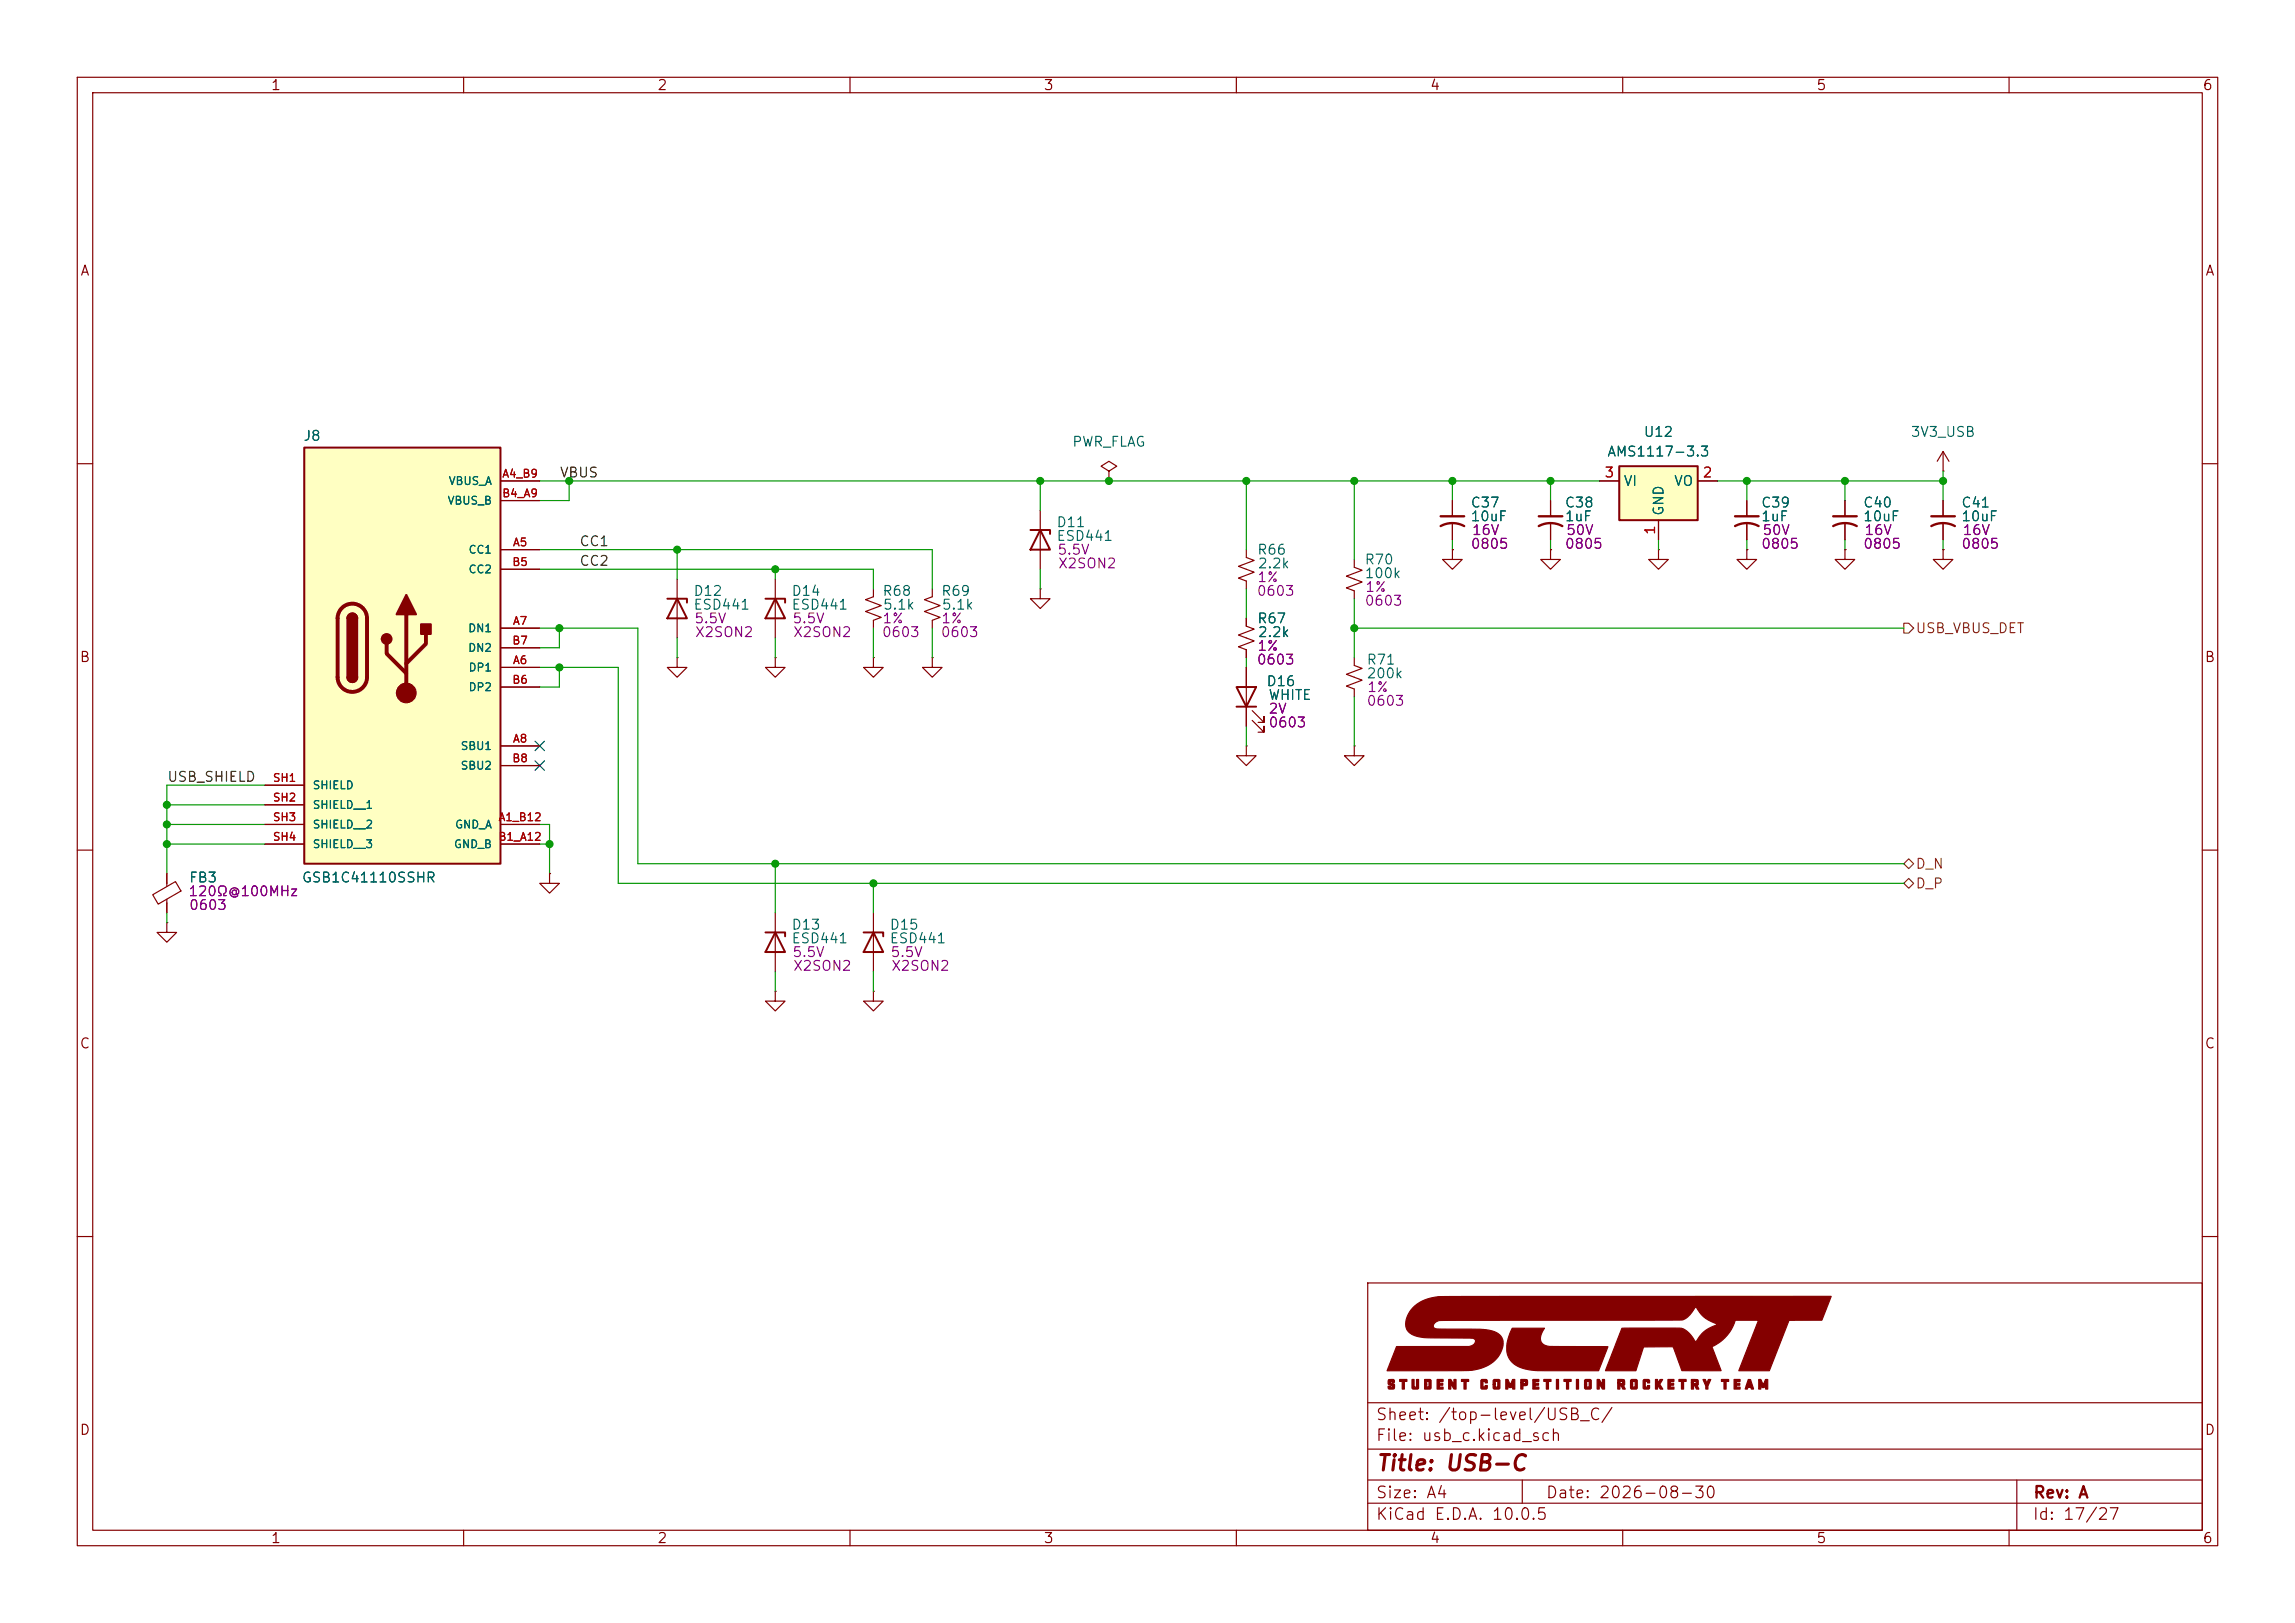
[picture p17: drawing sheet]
<svg xmlns="http://www.w3.org/2000/svg" width="297mm" height="210mm" viewBox="0 0 297 210" stroke-linecap="round" stroke-linejoin="round" font-family="sans-serif">
<defs><g id="words">
<text font-size="2" fill="#840000" x="178" y="190.8">Title: USB-C</text>
<g font-size="1.5" fill="#840000">
<text x="178" y="184.1">Sheet: /top-level/USB_C/</text>
<text x="178" y="186.8">File: usb_c.kicad_sch</text>
<text x="178" y="197">KiCad E.D.A. 10.0.5</text>
<text x="178" y="194.2">Size: A4</text>
<text x="200" y="194.2">Date: 2026-08-30</text>
<text x="263" y="197">Id: 17/27</text>
<text x="263" y="194.2">Rev: A</text>
</g>
<g font-size="1.3" fill="#840000">
<text x="35" y="12">1</text>
<text x="85" y="12">2</text>
<text x="135" y="12">3</text>
<text x="185" y="12">4</text>
<text x="235" y="12">5</text>
<text x="285" y="12">6</text>
<text x="10.3" y="36">A</text>
<text x="285.3" y="36">A</text>
<text x="10.2" y="86">B</text>
<text x="285.2" y="86">B</text>
<text x="10.2" y="136">C</text>
<text x="285.2" y="136">C</text>
<text x="10.2" y="186">D</text>
<text x="285.2" y="186">D</text>
<text x="35" y="200">1</text>
<text x="85" y="200">2</text>
<text x="135" y="200">3</text>
<text x="185" y="200">4</text>
<text x="235" y="200">5</text>
<text x="285" y="200">6</text>
</g>
<g font-size="1.3" fill="#006464">
<text x="39.2" y="57.4">J8</text>
<text x="138.7" y="58.1">PWR_FLAG</text>
<text x="207.9" y="59.4">AMS1117-3.3</text>
<text x="212.6" y="56.8">U12</text>
<text x="247.2" y="56.8">3V3_USB</text>
<text x="190.2" y="66">C37</text>
<text x="202.4" y="66">C38</text>
<text x="210" y="63.2">VI</text>
<text x="216.6" y="63.2">VO</text>
<text x="227.8" y="66">C39</text>
<text x="241" y="66">C40</text>
<text x="253.7" y="66">C41</text>
<text x="136.6" y="68.5">D11</text>
<text x="136.6" y="70.3">ESD441</text>
<text x="190.2" y="67.8">10uF</text>
<text x="202.4" y="67.8">1uF</text>
<text x="215.6" y="66.8" transform="rotate(-90 215.6 66.8)">GND</text>
<text x="227.8" y="67.8">1uF</text>
<text x="241" y="67.8">10uF</text>
<text x="253.7" y="67.8">10uF</text>
<text x="89.6" y="77.4">D12</text>
<text x="102.3" y="77.4">D14</text>
<text x="114.1" y="77.4">R68</text>
<text x="121.7" y="77.4">R69</text>
<text x="162.6" y="72.1">R66</text>
<text x="162.7" y="73.9">2.2k</text>
<text x="176.5" y="73.4">R70</text>
<text x="176.5" y="75.1">100k</text>
<text x="89.6" y="79.2">ESD441</text>
<text x="102.3" y="79.2">ESD441</text>
<text x="114.2" y="79.2">5.1k</text>
<text x="121.8" y="79.2">5.1k</text>
<text x="162.6" y="81">R67</text>
<text x="162.7" y="82.8">2.2k</text>
<text x="163.8" y="89.1">D16</text>
<text x="176.8" y="86.3">R71</text>
<text x="176.8" y="88.1">200k</text>
<text x="164.1" y="90.9">WHITE</text>
<text x="24.4" y="114.5">FB3</text>
<text x="39" y="114.5">GSB1C41110SSHR</text>
<text x="102.3" y="120.6">D13</text>
<text x="102.3" y="122.4">ESD441</text>
<text x="115" y="120.6">D15</text>
<text x="115" y="122.4">ESD441</text>
</g>
<g font-size="1.3" fill="#0f0f0f">
<text x="72.4" y="62.1">VBUS</text>
<text x="74.9" y="71">CC1</text>
<text x="74.9" y="73.5">CC2</text>
<text x="21.6" y="101.5">USB_SHIELD</text>
</g>
<g font-size="1.3" fill="#a90000">
<text x="207.5" y="62.1">3</text>
<text x="220.2" y="62.1">2</text>
<text x="214.5" y="69.3" transform="rotate(-90 214.5 69.3)">1</text>
</g>
<g font-size="1.3" fill="#840084">
<text x="190.2" y="71.3">0805</text>
<text x="190.4" y="69.5">16V</text>
<text x="202.4" y="71.3">0805</text>
<text x="202.6" y="69.5">50V</text>
<text x="227.8" y="71.3">0805</text>
<text x="228" y="69.5">50V</text>
<text x="241" y="71.3">0805</text>
<text x="241.2" y="69.5">16V</text>
<text x="253.7" y="71.3">0805</text>
<text x="253.9" y="69.5">16V</text>
<text x="136.8" y="72.1">5.5V</text>
<text x="136.8" y="73.9">X2SON2</text>
<text x="162.6" y="77.4">0603</text>
<text x="162.6" y="75.6">1%</text>
<text x="176.6" y="76.9">1%</text>
<text x="89.8" y="81">5.5V</text>
<text x="89.8" y="82.8">X2SON2</text>
<text x="102.5" y="81">5.5V</text>
<text x="102.5" y="82.8">X2SON2</text>
<text x="114" y="82.8">0603</text>
<text x="114.1" y="81">1%</text>
<text x="121.7" y="82.8">0603</text>
<text x="121.7" y="81">1%</text>
<text x="176.5" y="78.7">0603</text>
<text x="162.6" y="86.3">0603</text>
<text x="162.6" y="84.5">1%</text>
<text x="176.9" y="89.9">1%</text>
<text x="164.1" y="92.7">2V</text>
<text x="164.1" y="94.4">0603</text>
<text x="176.8" y="91.6">0603</text>
<text x="24.3" y="116.3">120Ω@100MHz</text>
<text x="24.4" y="118.1">0603</text>
<text x="102.5" y="124.2">5.5V</text>
<text x="102.5" y="125.9">X2SON2</text>
<text x="115.2" y="124.2">5.5V</text>
<text x="115.2" y="125.9">X2SON2</text>
</g>
<g font-size="1.3" fill="#725600">
<text x="247.8" y="82.2">USB_VBUS_DET</text>
<text x="247.8" y="112.7">D_N</text>
<text x="247.8" y="115.3">D_P</text>
</g>
<g font-size="1" fill="#006464">
<text x="57.8" y="65.5">VBUS_B</text>
<text x="58" y="63">VBUS_A</text>
<text x="60.6" y="71.9">CC1</text>
<text x="60.6" y="74.4">CC2</text>
<text x="60.5" y="82">DN1</text>
<text x="60.5" y="84.6">DN2</text>
<text x="60.6" y="87.1">DP1</text>
<text x="60.6" y="89.7">DP2</text>
<text x="59.5" y="97.3">SBU1</text>
<text x="59.5" y="99.8">SBU2</text>
<text x="40.4" y="102.4">SHIELD</text>
<text x="40.4" y="104.9">SHIELD__1</text>
<text x="40.4" y="107.4">SHIELD__2</text>
<text x="58.8" y="107.4">GND_A</text>
<text x="40.4" y="110">SHIELD__3</text>
<text x="58.7" y="110">GND_B</text>
</g>
<g font-size="1" fill="#a90000">
<text x="64.9" y="62">A4_B9</text>
<text x="64.9" y="64.6">B4_A9</text>
<text x="66.3" y="70.9">A5</text>
<text x="66.2" y="73.5">B5</text>
<text x="66.2" y="83.6">B7</text>
<text x="66.3" y="81.1">A7</text>
<text x="66.2" y="88.7">B6</text>
<text x="66.3" y="86.2">A6</text>
<text x="35.2" y="101.4">SH1</text>
<text x="66.2" y="98.9">B8</text>
<text x="66.3" y="96.3">A8</text>
<text x="35.2" y="104">SH2</text>
<text x="35.2" y="106.5">SH3</text>
<text x="64.4" y="106.5">A1_B12</text>
<text x="35.2" y="109">SH4</text>
<text x="64.4" y="109">B1_A12</text>
</g>
</g></defs>
<g fill="none" stroke="#840000" stroke-width=".15">
<path d="M10 10h277v190h-277zM12 12h273v186h-273zM60 10v2M110 10v2M160 10v2M210 10v2M260 10v2M10 60h2M200.7 64.8v2M200.7 67.8v2.1M251.5 71.1v1.3h-1.3l1.3 1.3 1.2-1.3h-1.2M251.5 71.1h.1"/>
<path d="M285 60h2M120.6 85.1v1.3h-1.2l1.2 1.2 1.3-1.2h-1.3M120.6 85.1h.1M10 110h2M285 110h2M10 160h2M177 166h108v32h-108zM285 160h2M60 198v2M110 198v2M160 198v2M177 194.5h108"/>
<path d="M177 191.5h108M177 187.5h108M177 181.5h108M197 191.5v3M210 198v2M260 198v2M261 191.5v6.5"/>
</g>
<g fill="#840000" stroke="#840000" stroke-width=".15">
<path d="M179.7 178.5h.6l.1 .1 .1 .3-.6-.1v.1l.1 .1a.41 .41 0 0 1 .5 .2 .41 .41 0 0 1-.2 .5h-.5l-.2-.1v-.2l.6 .1v-.2h-.1a.42 .42 0 0 1-.5-.3 .42 .42 0 0 1 .1-.5z"/>
<path d="M181.1 178.5h1v.3h-.4v.9h-.2v-.9h-.4z"/>
<path d="M182.7 178.5h.3v1h.3v-1h.3v1.1l-.1 .1h-.7l-.1-.1z"/>
<path d="M184.4 178.5h.7l.1 .1v1l-.1 .1h-.7v-.6h.2v.4h.3v-.7h-.3v.3h-.2z"/>
<path d="M186 178.5h.8v.3h-.5v.2h.4v.2h-.4v.3h.5v.2h-.8z"/>
<path d="M187.5 178.5h.3l.4 .7v-.7h.2v1.2h-.2l-.4-.6-.1 .6h-.2z"/>
<path d="M189.1 178.5h1v.3h-.4v.9h-.2v-.9h-.4z"/>
<path d="M191.8 178.5h.6l.1 .1v.3h-.3v-.1h-.3v.7h.3v-.2h.3v.3l-.1 .1h-.6l-.2-.1v-1z"/>
<path d="M193.3 178.5h.7l.1 .1v1l-.1 .1h-.7l-.1-.1v-.5h.3v.4h.3v-.7h-.3v.3h-.3v-.5z"/>
<path d="M194.9 178.5h.3l.3 .7 .3-.7h.2v1.2h-.2v-.6l-.2 .4h-.3l-.2-.4v.6h-.2z"/>
<path d="M196.8 178.5h.4a.37 .37 0 0 1 .4 .1 .37 .37 0 0 1 .1 .4l-.1 .3h-.5v.4h-.3v-.8h.3v.1h.3v-.2h-.3v.1h-.3z"/>
<path d="M198.4 178.5h.7v.3h-.5v.2h.5v.2h-.5v.3h.5v.2h-.7z"/>
<path d="M199.8 178.5h.9v.3h-.3v.9h-.3v-.9h-.3z"/>
<path d="M201.4 178.5h.3v1.2h-.3z"/>
<path d="M202.4 178.5h.9v.3h-.3v.9h-.3v-.9h-.3z"/>
<path d="M204 178.5h.3v1.2h-.3z"/>
<path d="M205.2 178.5h.6l.1 .1v1l-.1 .1h-.6l-.1-.1v-.5h.2v.4h.4v-.7h-.4v.3h-.2v-.5z"/>
<path d="M206.7 178.5h.3l.4 .7v-.7h.2v1.2h-.2l-.4-.6v.6h-.3z"/>
<path d="M209.4 178.5h.3a.32 .32 0 0 1 .5 .2l.1 .5-.2 .1 .2 .4h-.3l-.2-.4h-.2v.4h-.2v-.8h.2v.1h.4v-.2h-.4v.1h-.2z"/>
<path d="M211.1 178.5h.7l.1 .1v1l-.1 .1h-.7l-.1-.1v-.5h.3v.4h.3v-.7h-.3v.3h-.3v-.5z"/>
<path d="M212.8 178.5h.6l.1 .1v.3h-.3v-.1h-.3v.7h.3v-.2h.3v.3l-.1 .1h-.6l-.2-.1v-1z"/>
<path d="M214.2 178.5h.3v.5l.3-.5h.4l-.4 .6 .4 .6h-.3l-.4-.5v.5h-.3z"/>
<path d="M215.9 178.5h.7v.3h-.5v.2h.5v.2h-.5v.3h.5v.2h-.7z"/>
<path d="M217.3 178.5h.9v.3h-.3v.9h-.3v-.9h-.3z"/>
<path d="M218.9 178.5h.4a.32 .32 0 0 1 .5 .2v.5l-.2 .1 .3 .4h-.4l-.2-.4h-.1v.4h-.3v-.8h.3v.1h.3v-.2h-.3v.1h-.3z"/>
<path d="M220.4 178.5h.3l.2 .5 .2-.5h.3l-.4 .8v.4h-.2v-.4z"/>
<path d="M222.8 178.5h.9v.3h-.3v.9h-.3v-.9h-.3z"/>
<path d="M224.4 178.5h.8v.3h-.5v.2h.4v.2h-.4v.3h.5v.2h-.8z"/>
<path d="M226.2 178.5h.3l.4 1.2a.25 .25 0 0 1-.3-.2h-.4a.22 .22 0 0 1-.1 .2 .22 .22 0 0 1-.2 0l.1-.5h.5l-.1-.3-.1 .3h-.3z"/>
<path d="M227.6 178.5h.3l.3 .7 .3-.7h.3v1.2h-.3v-.6l-.2 .4h-.2l-.2-.4v.6h-.3z"/>
<path d="M182.8 169.2a6.3 6.3 0 0 1 4.6-1.4l49.6-.1-1.2 3.1h-4.3l-2.5 6.6h-4l2.6-6.6h-3a5.6 5.6 0 0 1-3 3.5l1.1 3.1h-5l-1.1-2.9a.24 .24 0 0 0-.1-.2 .24 .24 0 0 0-.3 0h-3.5l-1 3.1h-3.9l2.1-5.5h7.6a3.5 3.5 0 0 1 2 1.8 4.6 4.6 0 0 1 2.7-2.3 4.5 4.5 0 0 1-2.7-2.3h-.1a2.78 2.78 0 0 1-1.7 1.7l-31.3 .1a.88 .88 0 0 0-.9 .8 .93 .93 0 0 0 1 .3h3.2a10.5 10.5 0 0 1 3.9 .4 1.67 1.67 0 0 1 .7 2.4 4.7 4.7 0 0 1-4 2.5l-10.8 .1 1.2-3.2h9.4a.69 .69 0 0 0 .8-.9 2.61 2.61 0 0 0-1.6-.2h-4.4a4.5 4.5 0 0 1-2.6-.8 2.26 2.26 0 0 1 .3-2.8z"/>
<path d="M195.7 171.9h4.2a1.74 1.74 0 0 0-.4 1.9 2.79 2.79 0 0 0 2.2 .4l6.4 .1-1.2 3.1h-5.8a11.3 11.3 0 0 1-4.6-.6 2.82 2.82 0 0 1-1.3-3.6z"/>
</g>
<path d="M199.1 68.1a3.2 3.2 0 0 1 3.1 0M199.1 66.8h3.1" fill="none" stroke="#840000" stroke-width=".3"/>
<path d="M39.4 57.9h25.4v53.9h-25.4z" fill="#ffffc2"/>
<path d="M39.4 57.9h25.4v53.9h-25.4zM99.1 77.5h2.5v.5M100.3 77.5l1.3 2.5h-2.5zM45 80a.64 .64 0 0 1 .6-.6 .64 .64 0 0 1 .6 .6M45 87.6a.64 .64 0 0 0 .6 .7 .64 .64 0 0 0 .6-.7M99.1 120.7h2.5v.5M100.3 120.7l1.3 2.5h-2.5zM111.8 120.7h2.5v.5M113 120.7l1.3 2.5h-2.5z" fill="none" stroke="#840000" stroke-width=".25"/>
<path d="M44.2 78.7a1.9 1.9 0 0 1 2.1-.4 1.9 1.9 0 0 1 1.2 1.7v7.6a1.91 1.91 0 0 1-1.9 1.9 1.91 1.91 0 0 1-1.9-1.9v-7.6a1.9 1.9 0 0 1 .5-1.3zM52.6 79.5v10.2M50 83.3v1.3l2.6 2.5M55.1 82v1.3l-2.5 2.6" fill="none" stroke="#840000" stroke-width=".51"/>
<g fill="#840000" stroke="#840000" stroke-width=".25">
<path d="M45 80h1.2v7.6h-1.2z"/>
<path d="M45.1 79.6a.64 .64 0 0 1 .7-.2 .64 .64 0 0 1 .4 .6h-1.2z"/>
<path d="M45 87.6h1.2a.64 .64 0 0 1-.6 .7 .64 .64 0 0 1-.6-.7z"/>
<path d="M52.6 77l1.2 2.5h-2.5z"/>
<path d="M54.5 80.8h1.3v1.2h-1.3z"/>
<circle cx="50" cy="82.7" r=".63"/>
</g>
<circle cx="52.6" cy="89.7" r="1.27" fill="#840000" stroke="#840000" stroke-width=".15"/>
<g fill="none" stroke="#840000" stroke-width=".15">
<path d="M64.8 62.2h5M64.8 71.1h5M64.8 64.8h5M64.8 73.7h5M100.3 74.9v7.7M175.3 72.4v1l1 .4-2.1 .7 2.1 .8-2.1 .8 1.1 .4v1M200.7 71.1v1.3h-1.3l1.3 1.3 1.2-1.3h-1.2M200.7 71.1h.1M238.8 71.1v1.3h-1.3l1.3 1.3 1.2-1.3h-1.2M238.8 71.1h.1M251.5 64.8v2M251.5 67.8v2.1"/>
<path d="M64.8 86.4h5M64.8 81.3h5M64.8 96.5h5M64.8 88.9h5M64.8 83.8h5M64.8 99.1h5M87.6 85.1v1.3h-1.2l1.2 1.2 1.3-1.2h-1.3M87.6 85.1h.1M100.3 85.1v1.3h-1.2l1.2 1.2 1.3-1.2h-1.3M100.3 85.1h.1M34.3 106.7h5.1M34.3 109.2h5.1"/>
<path d="M34.3 101.6h5.1M34.3 104.1h5.1M64.8 106.7h5M64.8 109.2h5M71.1 113v1.3h-1.3l1.3 1.3 1.3-1.3h-1.3M71.1 113h.1M100.3 118.1v7.6M113 118.1v7.6M100.3 128.3v1.2h-1.2l1.2 1.3 1.3-1.3h-1.3M100.3 128.3h.1M113 128.3v1.2h-1.2l1.2 1.3 1.3-1.3h-1.3M113 128.3h.1"/>
</g>
<path d="M249.9 68.1a3.2 3.2 0 0 1 3.1 0M249.9 66.8h3.1" fill="none" stroke="#840000" stroke-width=".3"/>
<path d="M209.5 60.3h10.2v7h-10.2z" fill="#ffffc2"/>
<path d="M86.4 77.5h2.5v.5M87.6 77.5l1.3 2.5h-2.5zM133.3 68.6h2.6v.5M134.6 68.6l1.3 2.5h-2.6zM209.5 60.3h10.2v7h-10.2zM160 88.9h2.6l-1.3 2.5zM160 91.4h2.6" fill="none" stroke="#840000" stroke-width=".25"/>
<g fill="none" stroke="#840000" stroke-width=".15">
<path d="M251.5 58.4l-.8 1.3M251.5 58.4l.7 1.3M251.5 58.4v2.6M64.8 62.2h5M64.8 71.1h5M64.8 64.8h5M64.8 73.7h5M87.6 74.9v7.7M113 76.2v1l-1 .4 2 .8-2 .7 2 .8-1 .4v1M120.6 76.2v1l-1 .4 2.1 .8-2.1 .7 2.1 .8-1.1 .4v1M134.6 76.2v1.3h-1.3l1.3 1.2 1.3-1.2h-1.3M134.6 76.2h.1"/>
<path d="M134.6 66v7.7M143.5 61l1-.7-1-.6-1 .6 1 .7v1.2M143.5 62.2h.1M161.3 71.1v1l1 .4-2 .8 2 .7-2 .8 1 .4v1M188 71.1v1.3h-1.3l1.3 1.3 1.2-1.3h-1.2M188 71.1h.1M188 64.8v2M188 67.8v2.1M200.7 71.1h.1M200.7 64.8v2M200.7 67.8v2.1M207 62.2h2.5"/>
<path d="M214.6 71.1v1.3h-1.2l1.2 1.3 1.3-1.3h-1.3M214.6 71.1h.1M214.6 67.3v2.6M219.7 62.2h2.5M226.1 71.1v1.3h-1.3l1.3 1.3 1.2-1.3h-1.2M226.1 71.1h.1M226.1 64.8v2M226.1 67.8v2.1M238.8 71.1h.1M238.8 64.8v2M238.8 67.8v2.1M251.5 61h.1"/>
<path d="M251.5 71.1h.1M251.5 64.8v2M251.5 67.8v2.1M64.8 86.4h5M64.8 81.3h5M64.8 96.5h5M64.8 88.9h5M64.8 83.8h5M64.8 99.1h5M113 85.1v1.3h-1.2l1.2 1.2 1.3-1.2h-1.3M113 85.1h.1M161.3 96.5v1.3h1.3l-1.3 1.3-1.3-1.3h1.3"/>
<path d="M161.3 96.5h.1M161.3 80v1l1 .4-2 .8 2 .7-2 .8 1 .4v1M161.3 86.4v7.6M162.1 93.2l1.5 1.5v-.7v.7h-.8M162.1 91.9l1.5 1.6v-.8v.8h-.8M175.3 96.5v1.3h-1.3l1.3 1.3 1.2-1.3h-1.2M175.3 96.5h.1M175.3 85.1v1l1 .4-2.1 .7 2.1 .8-2.1 .8 1.1 .4v1M19.8 115.8l2.9-1.7 .7 1.2-2.9 1.7zM21.6 119.4v1.3h-1.3l1.3 1.2 1.3-1.2h-1.3M21.6 119.4h.1M21.6 113v1.7"/>
<path d="M21.6 116.4v1.7M34.3 106.7h5.1M34.3 109.2h5.1M34.3 101.6h5.1M34.3 104.1h5.1M64.8 106.7h5M64.8 109.2h5M71.1 113h.1"/>
</g>
<path d="M186.4 68.1a3.2 3.2 0 0 1 3.1 0M186.4 66.8h3.1M224.5 68.1a3.2 3.2 0 0 1 3.1 0M224.5 66.8h3.1M237.2 68.1a3.2 3.2 0 0 1 3.1 0M237.2 66.8h3.1" fill="none" stroke="#840000" stroke-width=".3"/>
<path d="M246.4 80.6h.6l.6 .7-.6 .6h-.6zM246.4 114.3l.6-.6 .6 .6-.6 .6zM247 111.1l.6 .7-.6 .6-.6-.6z" fill="none" stroke="#725600" stroke-width=".15"/>
<g fill="none" stroke="#009600" stroke-width=".15">
<path d="M69.8 62.2h137.2M69.8 71.1h50.8v5.1M69.8 73.7h43.2v2.5M73.7 62.2v2.6h-3.9M87.6 71.1v3.8M100.3 73.7v1.2M134.6 62.2v3.8M134.6 73.7v2.5M161.3 62.2v8.9M161.3 76.2v3.8M175.3 62.2v10.2M175.3 77.5v7.6"/>
<path d="M188 62.2v2.6M188 69.9v1.2M200.7 62.2v2.6M200.7 69.9v1.2M214.6 69.9v1.2M222.2 62.2h29.3M226.1 62.2v2.6M226.1 69.9v1.2M238.8 62.2v2.6M238.8 69.9v1.2M251.5 61v3.8M251.5 69.9v1.2"/>
<path d="M69.8 86.4h10.2v27.9h166.4M69.8 81.3h12.7v30.5h163.9M72.4 81.3v2.5h-2.6M72.4 86.4v2.5h-2.6M87.6 82.6v2.5M100.3 82.6v2.5M113 81.3v3.8M120.6 81.3v3.8M161.3 85.1v1.3M161.3 94v2.5M175.3 90.2v6.3M175.3 81.3h71.1"/>
<path d="M21.6 118.1v1.3M21.6 109.2h12.7M21.6 106.7h12.7M21.6 104.1h12.7M34.3 101.6h-12.7v11.4M69.8 109.2h1.3M69.8 106.7h1.3v6.3M100.3 111.8v6.3M113 114.3v3.8M100.3 125.7v2.6M113 125.7v2.6"/>
</g>
<path d="M69.2 95.9l1.3 1.2M69.2 98.5l1.3 1.2M70.5 95.9l-1.3 1.2M70.5 98.5l-1.3 1.2" fill="none" stroke="#000084" stroke-width=".15"/>
<g fill="#009600" stroke="#009600" stroke-width=".13">
<circle cx="72.4" cy="86.4" r=".46"/>
<circle cx="73.7" cy="62.2" r=".46"/>
<circle cx="72.4" cy="81.3" r=".46"/>
<circle cx="21.6" cy="106.7" r=".46"/>
<circle cx="21.6" cy="104.1" r=".46"/>
<circle cx="21.6" cy="109.2" r=".46"/>
<circle cx="200.7" cy="62.2" r=".46"/>
<circle cx="251.5" cy="62.2" r=".46"/>
<circle cx="226.1" cy="62.2" r=".46"/>
<circle cx="188" cy="62.2" r=".46"/>
<circle cx="238.8" cy="62.2" r=".46"/>
<circle cx="100.3" cy="73.7" r=".46"/>
<circle cx="87.6" cy="71.1" r=".46"/>
<circle cx="113" cy="114.3" r=".46"/>
<circle cx="175.3" cy="81.3" r=".46"/>
<circle cx="175.3" cy="62.2" r=".46"/>
<circle cx="161.3" cy="62.2" r=".46"/>
<circle cx="134.6" cy="62.2" r=".46"/>
<circle cx="143.5" cy="62.2" r=".46"/>
<circle cx="100.3" cy="111.8" r=".46"/>
<circle cx="71.1" cy="109.2" r=".46"/>
</g>
<use href="#words"/>
</svg>
